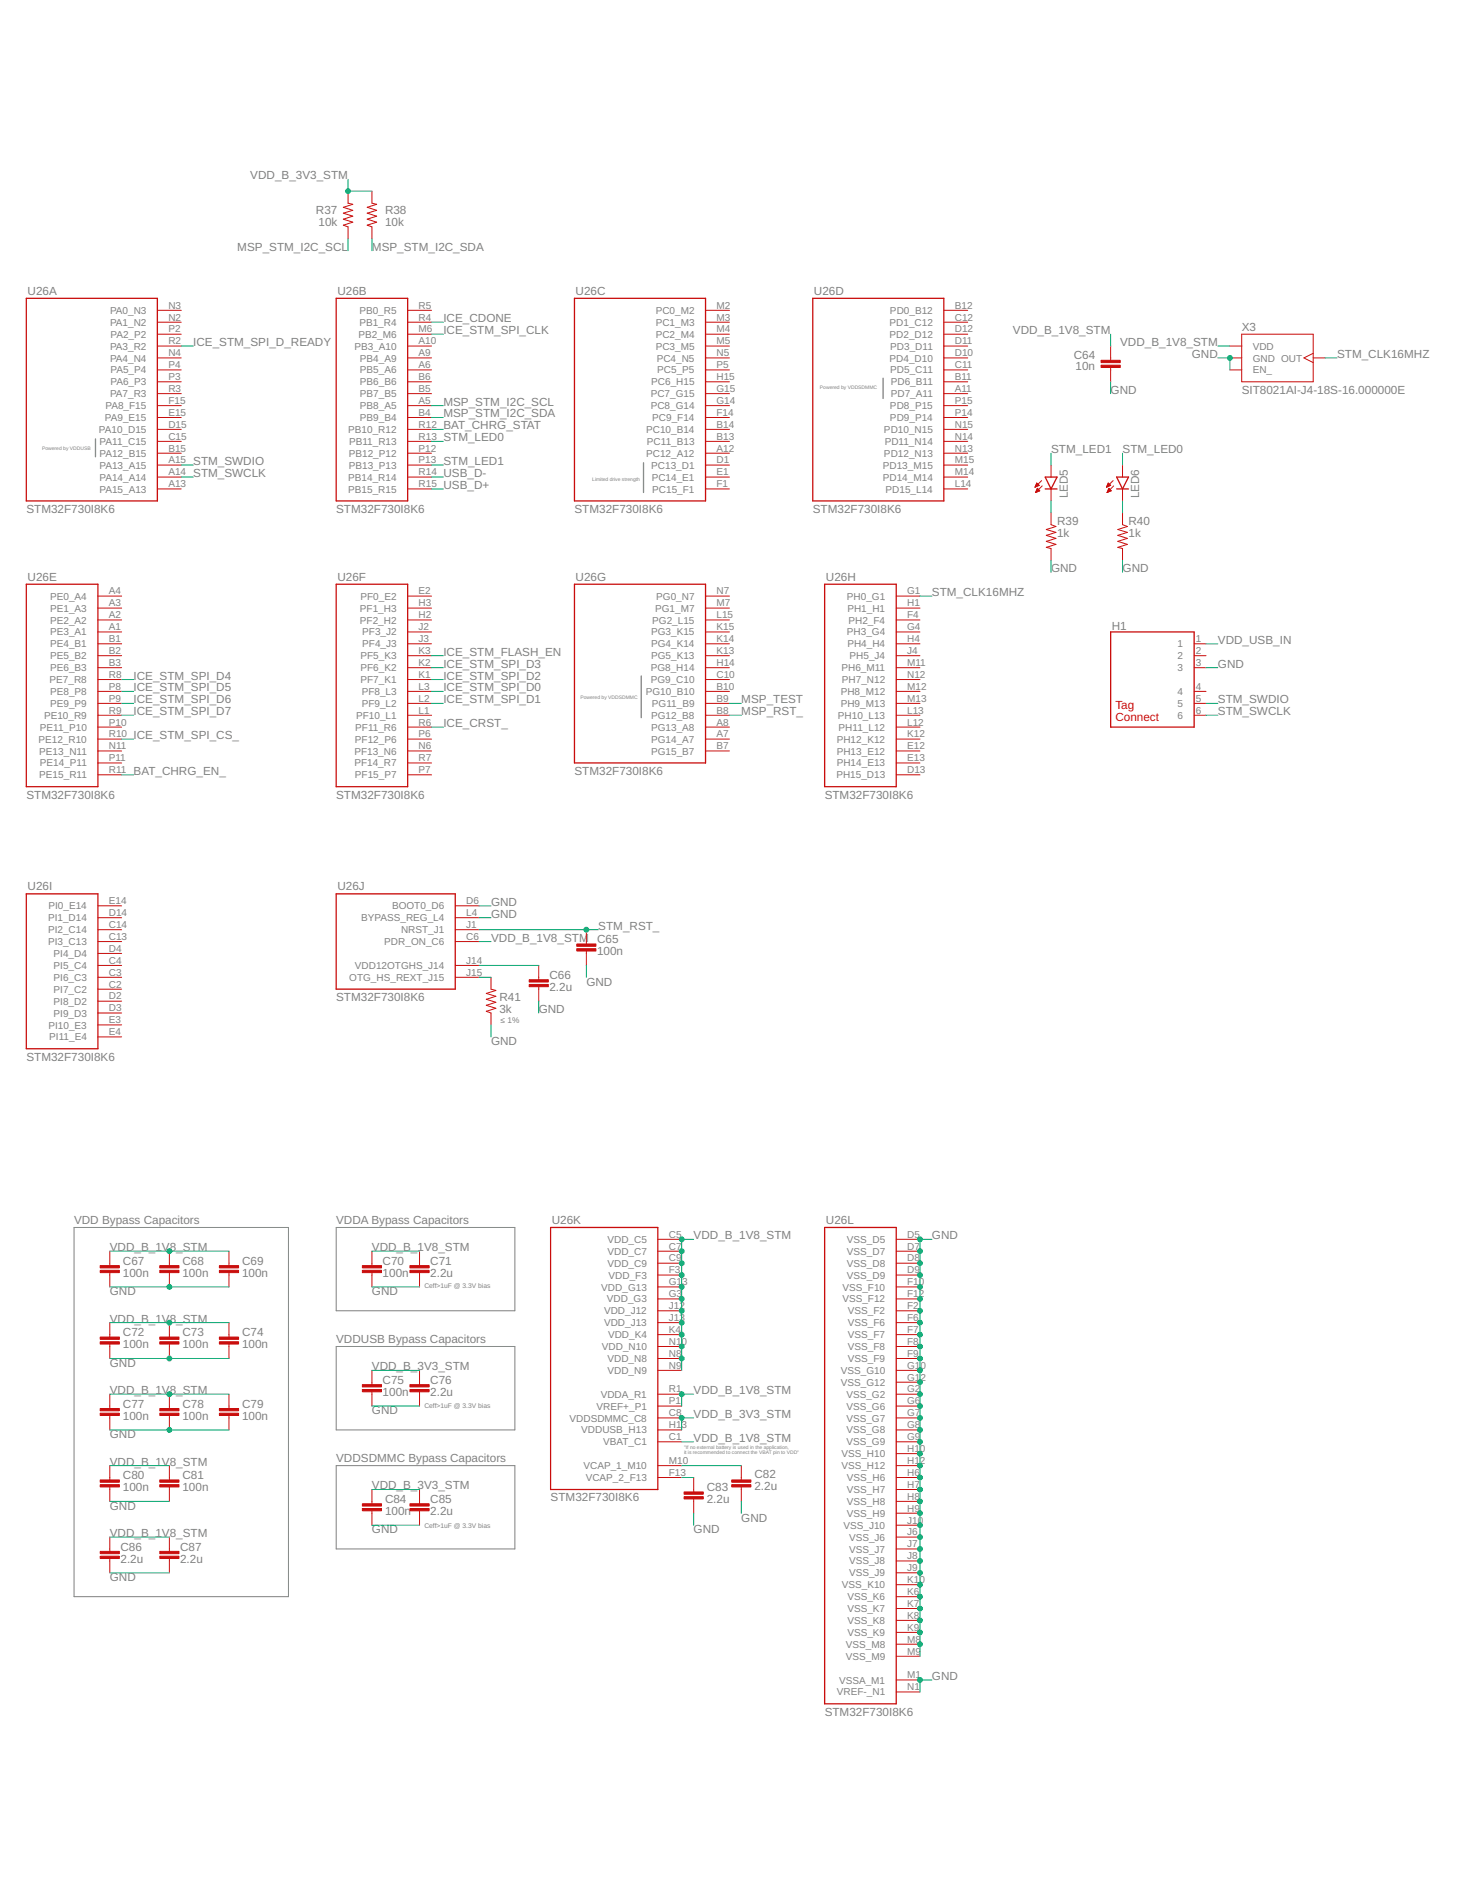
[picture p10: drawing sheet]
<svg xmlns="http://www.w3.org/2000/svg" width="216mm" height="279mm" viewBox="0 0 216 279" stroke-linecap="round" stroke-linejoin="round" font-family="sans-serif">
<defs><g id="words">
<g font-size="1.7" fill="#808080">
<text x="37.1" y="26.6">VDD_B_3V3_STM</text>
<text x="46.8" y="31.7">R37</text>
<text x="47.2" y="33.4">10k</text>
<text x="57" y="33.4">10k</text>
<text x="57" y="31.7">R38</text>
<text x="35.1" y="37.1">MSP_STM_I2C_SCL</text>
<text x="55.1" y="37.1">MSP_STM_I2C_SDA</text>
<text x="4.1" y="43.7">U26A</text>
<text x="50" y="43.7">U26B</text>
<text x="65.7" y="47.7">ICE_CDONE</text>
<text x="85.2" y="43.7">U26C</text>
<text x="120.5" y="43.7">U26D</text>
<text x="28.6" y="51.3">ICE_STM_SPI_D_READY</text>
<text x="65.7" y="49.5">ICE_STM_SPI_CLK</text>
<text x="150" y="49.5">VDD_B_1V8_STM</text>
<text x="159" y="53.1">C64</text>
<text x="165.9" y="51.3">VDD_B_1V8_STM</text>
<text x="176.5" y="53">GND</text>
<text x="183.9" y="49">X3</text>
<text x="198" y="53">STM_CLK16MHZ</text>
<text x="159.3" y="54.9">10n</text>
<text x="164.5" y="58.3">GND</text>
<text x="183.9" y="58.3">SIT8021AI-J4-18S-16.000000E</text>
<text x="65.7" y="65.4">STM_LED0</text>
<text x="65.7" y="60.1">MSP_STM_I2C_SCL</text>
<text x="65.7" y="61.9">MSP_STM_I2C_SDA</text>
<text x="65.7" y="63.6">BAT_CHRG_STAT</text>
<text x="28.6" y="68.9">STM_SWDIO</text>
<text x="28.6" y="70.7">STM_SWCLK</text>
<text x="65.7" y="70.7">USB_D-</text>
<text x="65.7" y="68.9">STM_LED1</text>
<text x="155.6" y="67.1">STM_LED1</text>
<text x="166.2" y="67.1">STM_LED0</text>
<text x="3.9" y="76">STM32F730I8K6</text>
<text x="49.8" y="76">STM32F730I8K6</text>
<text x="65.7" y="72.4">USB_D+</text>
<text x="85.1" y="76">STM32F730I8K6</text>
<text x="120.4" y="76">STM32F730I8K6</text>
<text x="156.5" y="77.7">R39</text>
<text x="158.1" y="73.8" transform="rotate(-90 158.1 73.8)">LED5</text>
<text x="167.1" y="77.7">R40</text>
<text x="168.7" y="73.8" transform="rotate(-90 168.7 73.8)">LED6</text>
<text x="156.5" y="79.5">1k</text>
<text x="167.1" y="79.5">1k</text>
<text x="4.1" y="86">U26E</text>
<text x="50" y="86">U26F</text>
<text x="85.2" y="86">U26G</text>
<text x="122.3" y="86">U26H</text>
<text x="138" y="88.3">STM_CLK16MHZ</text>
<text x="155.6" y="84.8">GND</text>
<text x="166.2" y="84.8">GND</text>
<text x="164.6" y="93.3">H1</text>
<text x="180.3" y="95.4">VDD_USB_IN</text>
<text x="19.8" y="100.7">ICE_STM_SPI_D4</text>
<text x="65.7" y="100.7">ICE_STM_SPI_D2</text>
<text x="65.7" y="98.9">ICE_STM_SPI_D3</text>
<text x="65.7" y="97.1">ICE_STM_FLASH_EN</text>
<text x="180.3" y="98.9">GND</text>
<text x="19.8" y="106">ICE_STM_SPI_D7</text>
<text x="19.8" y="104.2">ICE_STM_SPI_D6</text>
<text x="19.8" y="102.4">ICE_STM_SPI_D5</text>
<text x="65.7" y="102.4">ICE_STM_SPI_D0</text>
<text x="65.7" y="104.2">ICE_STM_SPI_D1</text>
<text x="65.7" y="107.7">ICE_CRST_</text>
<text x="109.8" y="106">MSP_RST_</text>
<text x="109.8" y="104.2">MSP_TEST</text>
<text x="180.3" y="104.2">STM_SWDIO</text>
<text x="180.3" y="106">STM_SWCLK</text>
<text x="19.8" y="109.5">ICE_STM_SPI_CS_</text>
<text x="3.9" y="118.3">STM32F730I8K6</text>
<text x="19.8" y="114.8">BAT_CHRG_EN_</text>
<text x="49.8" y="118.3">STM32F730I8K6</text>
<text x="85.1" y="114.8">STM32F730I8K6</text>
<text x="122.1" y="118.3">STM32F730I8K6</text>
<text x="4.1" y="131.9">U26I</text>
<text x="50" y="131.9">U26J</text>
<text x="72.7" y="136">GND</text>
<text x="72.7" y="134.2">GND</text>
<text x="88.6" y="137.7">STM_RST_</text>
<text x="72.7" y="139.5">VDD_B_1V8_STM</text>
<text x="88.4" y="141.5">100n</text>
<text x="88.4" y="139.8">C65</text>
<text x="49.8" y="148.3">STM32F730I8K6</text>
<text x="74" y="148.3">R41</text>
<text x="81.4" y="146.8">2.2u</text>
<text x="81.4" y="145">C66</text>
<text x="86.8" y="146">GND</text>
<text x="72.7" y="154.8">GND</text>
<text x="74" y="150.1">3k</text>
<text x="79.8" y="150.1">GND</text>
<text x="3.9" y="157.1">STM32F730I8K6</text>
<text x="11" y="181.3">VDD Bypass Capacitors</text>
<text x="16.3" y="185.4">VDD_B_1V8_STM</text>
<text x="49.8" y="181.3">VDDA Bypass Capacitors</text>
<text x="55.1" y="185.4">VDD_B_1V8_STM</text>
<text x="81.7" y="181.3">U26K</text>
<text x="102.7" y="183.6">VDD_B_1V8_STM</text>
<text x="122.3" y="181.3">U26L</text>
<text x="138" y="183.6">GND</text>
<text x="16.3" y="191.9">GND</text>
<text x="18.2" y="189.2">100n</text>
<text x="18.2" y="187.4">C67</text>
<text x="27" y="189.2">100n</text>
<text x="27" y="187.4">C68</text>
<text x="35.8" y="189.2">100n</text>
<text x="35.8" y="187.4">C69</text>
<text x="55.1" y="191.9">GND</text>
<text x="56.7" y="189.2">100n</text>
<text x="56.7" y="187.4">C70</text>
<text x="63.7" y="189.2">2.2u</text>
<text x="63.7" y="187.4">C71</text>
<text x="16.3" y="195.9">VDD_B_1V8_STM</text>
<text x="18.2" y="198">C72</text>
<text x="27" y="198">C73</text>
<text x="35.8" y="198">C74</text>
<text x="16.3" y="202.5">GND</text>
<text x="18.2" y="199.7">100n</text>
<text x="27" y="199.7">100n</text>
<text x="35.8" y="199.7">100n</text>
<text x="49.8" y="198.9">VDDUSB Bypass Capacitors</text>
<text x="55.1" y="203">VDD_B_3V3_STM</text>
<text x="16.3" y="206.5">VDD_B_1V8_STM</text>
<text x="18.2" y="208.6">C77</text>
<text x="27" y="208.6">C78</text>
<text x="35.8" y="208.6">C79</text>
<text x="55.1" y="209.5">GND</text>
<text x="56.7" y="206.8">100n</text>
<text x="56.7" y="205">C75</text>
<text x="63.7" y="206.8">2.2u</text>
<text x="63.7" y="205">C76</text>
<text x="102.7" y="206.5">VDD_B_1V8_STM</text>
<text x="16.3" y="213.1">GND</text>
<text x="18.2" y="210.3">100n</text>
<text x="27" y="210.3">100n</text>
<text x="35.8" y="210.3">100n</text>
<text x="102.7" y="213.6">VDD_B_1V8_STM</text>
<text x="102.7" y="210.1">VDD_B_3V3_STM</text>
<text x="16.3" y="217.1">VDD_B_1V8_STM</text>
<text x="18.2" y="220.9">100n</text>
<text x="18.2" y="219.2">C80</text>
<text x="27" y="220.9">100n</text>
<text x="27" y="219.2">C81</text>
<text x="49.8" y="216.6">VDDSDMMC Bypass Capacitors</text>
<text x="55.1" y="220.7">VDD_B_3V3_STM</text>
<text x="104.7" y="220.9">C83</text>
<text x="111.7" y="220.7">2.2u</text>
<text x="111.7" y="219">C82</text>
<text x="16.3" y="223.6">GND</text>
<text x="16.3" y="227.7">VDD_B_1V8_STM</text>
<text x="55.1" y="227.2">GND</text>
<text x="57" y="224.4">100n</text>
<text x="57" y="222.7">C84</text>
<text x="63.7" y="224.4">2.2u</text>
<text x="63.7" y="222.7">C85</text>
<text x="81.5" y="222.4">STM32F730I8K6</text>
<text x="102.7" y="227.2">GND</text>
<text x="104.7" y="222.7">2.2u</text>
<text x="109.8" y="225.4">GND</text>
<text x="17.8" y="231.5">2.2u</text>
<text x="17.8" y="229.7">C86</text>
<text x="26.7" y="231.5">2.2u</text>
<text x="26.7" y="229.7">C87</text>
<text x="16.3" y="234.2">GND</text>
<text x="138" y="248.9">GND</text>
<text x="122.1" y="254.2">STM32F730I8K6</text>
</g>
<g font-size="1.7" fill="#c90d0c">
<text x="165.2" y="105">Tag</text>
<text x="165.2" y="106.8">Connect</text>
</g>
<g font-size="1.5" fill="#808080">
<text x="16.3" y="46.5">PA0_N3</text>
<text x="24.9" y="45.7">N3</text>
<text x="24.9" y="47.5">N2</text>
<text x="53.2" y="46.5">PB0_R5</text>
<text x="62" y="45.7">R5</text>
<text x="62" y="47.5">R4</text>
<text x="97.1" y="46.5">PC0_M2</text>
<text x="106.1" y="45.7">M2</text>
<text x="106.1" y="47.5">M3</text>
<text x="131.8" y="46.5">PD0_B12</text>
<text x="141.4" y="45.7">B12</text>
<text x="141.4" y="47.5">C12</text>
<text x="16.3" y="48.3">PA1_N2</text>
<text x="16.3" y="51.8">PA3_R2</text>
<text x="16.3" y="53.6">PA4_N4</text>
<text x="16.4" y="50">PA2_P2</text>
<text x="24.9" y="49.3">P2</text>
<text x="24.9" y="51">R2</text>
<text x="24.9" y="52.8">N4</text>
<text x="52.5" y="51.8">PB3_A10</text>
<text x="53.1" y="50">PB2_M6</text>
<text x="53.2" y="48.3">PB1_R4</text>
<text x="53.3" y="53.6">PB4_A9</text>
<text x="62" y="49.3">M6</text>
<text x="62" y="51">A10</text>
<text x="62" y="52.8">A9</text>
<text x="97.1" y="48.3">PC1_M3</text>
<text x="97.1" y="50">PC2_M4</text>
<text x="97.1" y="51.8">PC3_M5</text>
<text x="97.2" y="53.6">PC4_N5</text>
<text x="106.1" y="49.3">M4</text>
<text x="106.1" y="51">M5</text>
<text x="106.1" y="52.8">N5</text>
<text x="131.7" y="48.3">PD1_C12</text>
<text x="131.7" y="50">PD2_D12</text>
<text x="131.7" y="53.6">PD4_D10</text>
<text x="131.8" y="51.8">PD3_D11</text>
<text x="141.4" y="49.3">D12</text>
<text x="141.4" y="51">D11</text>
<text x="141.4" y="52.8">D10</text>
<text x="185.5" y="53.6">GND OUT</text>
<text x="185.5" y="51.8">VDD</text>
<text x="16.3" y="58.9">PA7_R3</text>
<text x="16.4" y="55.3">PA5_P4</text>
<text x="16.4" y="57.1">PA6_P3</text>
<text x="24.9" y="54.5">P4</text>
<text x="24.9" y="56.3">P3</text>
<text x="24.9" y="58.1">R3</text>
<text x="24.9" y="59.8">F15</text>
<text x="53.3" y="55.3">PB5_A6</text>
<text x="53.3" y="57.1">PB6_B6</text>
<text x="53.3" y="58.9">PB7_B5</text>
<text x="62" y="54.5">A6</text>
<text x="62" y="56.3">B6</text>
<text x="62" y="58.1">B5</text>
<text x="62" y="59.8">A5</text>
<text x="96.4" y="58.9">PC7_G15</text>
<text x="96.4" y="57.1">PC6_H15</text>
<text x="97.3" y="55.3">PC5_P5</text>
<text x="106.1" y="54.5">P5</text>
<text x="106.1" y="56.3">H15</text>
<text x="106.1" y="58.1">G15</text>
<text x="106.1" y="59.8">G14</text>
<text x="131.8" y="55.3">PD5_C11</text>
<text x="131.9" y="57.1">PD6_B11</text>
<text x="131.9" y="58.9">PD7_A11</text>
<text x="141.4" y="54.5">C11</text>
<text x="141.4" y="56.3">B11</text>
<text x="141.4" y="58.1">A11</text>
<text x="141.4" y="59.8">P15</text>
<text x="185.5" y="55.3">EN_</text>
<text x="14.6" y="64.1">PA10_D15</text>
<text x="14.7" y="65.9">PA11_C15</text>
<text x="15.5" y="62.4">PA9_E15</text>
<text x="15.6" y="60.6">PA8_F15</text>
<text x="24.9" y="63.4">D15</text>
<text x="24.9" y="65.1">C15</text>
<text x="24.9" y="61.6">E15</text>
<text x="51.6" y="64.1">PB10_R12</text>
<text x="51.7" y="65.9">PB11_R13</text>
<text x="53.3" y="60.6">PB8_A5</text>
<text x="53.3" y="62.4">PB9_B4</text>
<text x="62" y="63.4">R12</text>
<text x="62" y="65.1">R13</text>
<text x="62" y="61.6">B4</text>
<text x="95.7" y="64.1">PC10_B14</text>
<text x="95.8" y="65.9">PC11_B13</text>
<text x="96.4" y="60.6">PC8_G14</text>
<text x="96.6" y="62.4">PC9_F14</text>
<text x="106.1" y="63.4">B14</text>
<text x="106.1" y="65.1">B13</text>
<text x="106.1" y="61.6">F14</text>
<text x="130.9" y="64.1">PD10_N15</text>
<text x="131" y="65.9">PD11_N14</text>
<text x="131.8" y="60.6">PD8_P15</text>
<text x="131.8" y="62.4">PD9_P14</text>
<text x="141.4" y="63.4">N15</text>
<text x="141.4" y="65.1">N14</text>
<text x="141.4" y="61.6">P14</text>
<text x="14.7" y="67.7">PA12_B15</text>
<text x="14.7" y="69.4">PA13_A15</text>
<text x="14.7" y="71.2">PA14_A14</text>
<text x="24.9" y="66.9">B15</text>
<text x="24.9" y="68.7">A15</text>
<text x="24.9" y="70.4">A14</text>
<text x="51.6" y="71.2">PB14_R14</text>
<text x="51.7" y="67.7">PB12_P12</text>
<text x="51.7" y="69.4">PB13_P13</text>
<text x="62" y="66.9">P12</text>
<text x="62" y="68.7">P13</text>
<text x="62" y="70.4">R14</text>
<text x="95.7" y="67.7">PC12_A12</text>
<text x="96.4" y="69.4">PC13_D1</text>
<text x="96.5" y="71.2">PC14_E1</text>
<text x="106.1" y="66.9">A12</text>
<text x="106.1" y="68.7">D1</text>
<text x="106.1" y="70.4">E1</text>
<text x="130.7" y="69.4">PD13_M15</text>
<text x="130.7" y="71.2">PD14_M14</text>
<text x="130.9" y="67.7">PD12_N13</text>
<text x="141.4" y="66.9">N13</text>
<text x="141.4" y="68.7">M15</text>
<text x="141.4" y="70.4">M14</text>
<text x="14.7" y="73">PA15_A13</text>
<text x="24.9" y="72.2">A13</text>
<text x="51.6" y="73">PB15_R15</text>
<text x="62" y="72.2">R15</text>
<text x="96.6" y="73">PC15_F1</text>
<text x="106.1" y="72.2">F1</text>
<text x="131.1" y="73">PD15_L14</text>
<text x="141.4" y="72.2">L14</text>
<text x="7.4" y="88.8">PE0_A4</text>
<text x="16.1" y="88.1">A4</text>
<text x="16.1" y="89.8">A3</text>
<text x="53.4" y="88.8">PF0_E2</text>
<text x="62" y="88.1">E2</text>
<text x="62" y="89.8">H3</text>
<text x="97.2" y="88.8">PG0_N7</text>
<text x="106.1" y="88.1">N7</text>
<text x="106.1" y="89.8">M7</text>
<text x="125.4" y="88.8">PH0_G1</text>
<text x="134.3" y="88.1">G1</text>
<text x="134.3" y="89.8">H1</text>
<text x="7.4" y="90.6">PE1_A3</text>
<text x="7.4" y="92.4">PE2_A2</text>
<text x="7.4" y="94.1">PE3_A1</text>
<text x="7.4" y="95.9">PE4_B1</text>
<text x="16.1" y="91.6">A2</text>
<text x="16.1" y="93.4">A1</text>
<text x="16.1" y="95.1">B1</text>
<text x="53.3" y="90.6">PF1_H3</text>
<text x="53.3" y="92.4">PF2_H2</text>
<text x="53.6" y="94.1">PF3_J2</text>
<text x="53.6" y="95.9">PF4_J3</text>
<text x="62" y="91.6">H2</text>
<text x="62" y="93.4">J2</text>
<text x="62" y="95.1">J3</text>
<text x="96.4" y="94.1">PG3_K15</text>
<text x="96.4" y="95.9">PG4_K14</text>
<text x="96.6" y="92.4">PG2_L15</text>
<text x="97" y="90.6">PG1_M7</text>
<text x="106.1" y="91.6">L15</text>
<text x="106.1" y="93.4">K15</text>
<text x="106.1" y="95.1">K14</text>
<text x="125.4" y="94.1">PH3_G4</text>
<text x="125.5" y="90.6">PH1_H1</text>
<text x="125.5" y="95.9">PH4_H4</text>
<text x="125.6" y="92.4">PH2_F4</text>
<text x="134.3" y="91.6">F4</text>
<text x="134.3" y="93.4">G4</text>
<text x="134.3" y="95.1">H4</text>
<text x="174.4" y="95.9">1</text>
<text x="177.1" y="95.1">1</text>
<text x="7.3" y="101.2">PE7_R8</text>
<text x="7.4" y="97.7">PE5_B2</text>
<text x="7.4" y="99.4">PE6_B3</text>
<text x="16.1" y="96.9">B2</text>
<text x="16.1" y="98.7">B3</text>
<text x="16.1" y="100.4">R8</text>
<text x="53.4" y="97.7">PF5_K3</text>
<text x="53.4" y="99.4">PF6_K2</text>
<text x="53.4" y="101.2">PF7_K1</text>
<text x="62" y="96.9">K3</text>
<text x="62" y="98.7">K2</text>
<text x="62" y="100.4">K1</text>
<text x="96.4" y="99.4">PG8_H14</text>
<text x="96.4" y="101.2">PG9_C10</text>
<text x="96.4" y="97.7">PG5_K13</text>
<text x="106.1" y="96.9">K13</text>
<text x="106.1" y="98.7">H14</text>
<text x="106.1" y="100.4">C10</text>
<text x="124.6" y="99.4">PH6_M11</text>
<text x="124.7" y="101.2">PH7_N12</text>
<text x="125.8" y="97.7">PH5_J4</text>
<text x="134.3" y="96.9">J4</text>
<text x="134.3" y="98.7">M11</text>
<text x="134.3" y="100.4">N12</text>
<text x="174.4" y="97.7">2</text>
<text x="174.4" y="99.4">3</text>
<text x="177.1" y="96.9">2</text>
<text x="177.1" y="98.7">3</text>
<text x="6.5" y="106.5">PE10_R9</text>
<text x="7.4" y="103">PE8_P8</text>
<text x="7.4" y="104.7">PE9_P9</text>
<text x="16.1" y="105.7">R9</text>
<text x="16.1" y="107.5">P10</text>
<text x="16.1" y="102.2">P8</text>
<text x="16.1" y="104">P9</text>
<text x="52.7" y="106.5">PF10_L1</text>
<text x="53.6" y="103">PF8_L3</text>
<text x="53.6" y="104.7">PF9_L2</text>
<text x="62" y="105.7">L1</text>
<text x="62" y="107.5">R6</text>
<text x="62" y="102.2">L3</text>
<text x="62" y="104">L2</text>
<text x="95.6" y="103">PG10_B10</text>
<text x="96.4" y="106.5">PG12_B8</text>
<text x="96.5" y="104.7">PG11_B9</text>
<text x="106.1" y="102.2">B10</text>
<text x="106.1" y="104">B9</text>
<text x="106.1" y="105.7">B8</text>
<text x="106.1" y="107.5">A8</text>
<text x="124.1" y="106.5">PH10_L13</text>
<text x="124.5" y="103">PH8_M12</text>
<text x="124.5" y="104.7">PH9_M13</text>
<text x="134.3" y="105.7">L13</text>
<text x="134.3" y="107.5">L12</text>
<text x="134.3" y="102.2">M12</text>
<text x="134.3" y="104">M13</text>
<text x="174.4" y="106.5">6</text>
<text x="174.4" y="103">4</text>
<text x="174.4" y="104.7">5</text>
<text x="177.1" y="105.7">6</text>
<text x="177.1" y="102.2">4</text>
<text x="177.1" y="104">5</text>
<text x="5.7" y="110">PE12_R10</text>
<text x="5.8" y="111.8">PE13_N11</text>
<text x="5.9" y="108.3">PE11_P10</text>
<text x="5.9" y="113.5">PE14_P11</text>
<text x="16.1" y="109.2">R10</text>
<text x="16.1" y="111">N11</text>
<text x="16.1" y="112.8">P11</text>
<text x="52.5" y="111.8">PF13_N6</text>
<text x="52.5" y="113.5">PF14_R7</text>
<text x="52.6" y="110">PF12_P6</text>
<text x="52.6" y="108.3">PF11_R6</text>
<text x="62" y="109.2">P6</text>
<text x="62" y="111">N6</text>
<text x="62" y="112.8">R7</text>
<text x="96.4" y="108.3">PG13_A8</text>
<text x="96.4" y="110">PG14_A7</text>
<text x="96.4" y="111.8">PG15_B7</text>
<text x="106.1" y="109.2">A7</text>
<text x="106.1" y="111">B7</text>
<text x="123.9" y="110">PH12_K12</text>
<text x="123.9" y="111.8">PH13_E12</text>
<text x="123.9" y="113.5">PH14_E13</text>
<text x="124.2" y="108.3">PH11_L12</text>
<text x="134.3" y="109.2">K12</text>
<text x="134.3" y="111">E12</text>
<text x="134.3" y="112.8">E13</text>
<text x="5.8" y="115.3">PE15_R11</text>
<text x="16.1" y="114.5">R11</text>
<text x="52.6" y="115.3">PF15_P7</text>
<text x="62" y="114.5">P7</text>
<text x="123.8" y="115.3">PH15_D13</text>
<text x="134.3" y="114.5">D13</text>
<text x="7.1" y="136.5">PI1_D14</text>
<text x="7.2" y="134.7">PI0_E14</text>
<text x="16.1" y="133.9">E14</text>
<text x="16.1" y="135.7">D14</text>
<text x="16.1" y="137.5">C14</text>
<text x="53.5" y="136.5">BYPASS_REG_L4</text>
<text x="58.1" y="134.7">BOOT0_D6</text>
<text x="69" y="133.9">D6</text>
<text x="69" y="135.7">L4</text>
<text x="69" y="137.5">J1</text>
<text x="7.1" y="138.3">PI2_C14</text>
<text x="7.1" y="140">PI3_C13</text>
<text x="7.9" y="141.8">PI4_D4</text>
<text x="7.9" y="143.5">PI5_C4</text>
<text x="16.1" y="139.2">C13</text>
<text x="16.1" y="141">D4</text>
<text x="16.1" y="142.8">C4</text>
<text x="52.5" y="143.5">VDD12OTGHS_J14</text>
<text x="56.9" y="140">PDR_ON_C6</text>
<text x="59.4" y="138.3">NRST_J1</text>
<text x="69" y="139.2">C6</text>
<text x="69" y="142.8">J14</text>
<text x="7.9" y="145.3">PI6_C3</text>
<text x="7.9" y="147.1">PI7_C2</text>
<text x="7.9" y="148.8">PI8_D2</text>
<text x="16.1" y="144.5">C3</text>
<text x="16.1" y="146.3">C2</text>
<text x="16.1" y="148.1">D2</text>
<text x="16.1" y="149.8">D3</text>
<text x="51.7" y="145.3">OTG_HS_REXT_J15</text>
<text x="69" y="144.5">J15</text>
<text x="7.2" y="152.4">PI10_E3</text>
<text x="7.3" y="154.1">PI11_E4</text>
<text x="7.9" y="150.6">PI9_D3</text>
<text x="16.1" y="151.6">E3</text>
<text x="16.1" y="153.4">E4</text>
<text x="90" y="184.1">VDD_C5</text>
<text x="90" y="185.9">VDD_C7</text>
<text x="99" y="183.4">C5</text>
<text x="99" y="185.1">C7</text>
<text x="125.4" y="184.1">VSS_D5</text>
<text x="125.4" y="185.9">VSS_D7</text>
<text x="134.3" y="183.4">D5</text>
<text x="134.3" y="185.1">D7</text>
<text x="89" y="191.2">VDD_G13</text>
<text x="90" y="187.7">VDD_C9</text>
<text x="90.1" y="189.4">VDD_F3</text>
<text x="99" y="186.9">C9</text>
<text x="99" y="188.6">F3</text>
<text x="99" y="190.4">G13</text>
<text x="124.7" y="191.2">VSS_F10</text>
<text x="125.4" y="187.7">VSS_D8</text>
<text x="125.4" y="189.4">VSS_D9</text>
<text x="134.3" y="186.9">D8</text>
<text x="134.3" y="188.6">D9</text>
<text x="134.3" y="190.4">F10</text>
<text x="89.4" y="194.7">VDD_J12</text>
<text x="89.4" y="196.5">VDD_J13</text>
<text x="89.9" y="192.9">VDD_G3</text>
<text x="99" y="192.2">G3</text>
<text x="99" y="193.9">J12</text>
<text x="99" y="195.7">J13</text>
<text x="99" y="197.5">K4</text>
<text x="124.7" y="192.9">VSS_F12</text>
<text x="125.6" y="194.7">VSS_F2</text>
<text x="125.6" y="196.5">VSS_F6</text>
<text x="134.3" y="192.2">F12</text>
<text x="134.3" y="193.9">F2</text>
<text x="134.3" y="195.7">F6</text>
<text x="134.3" y="197.5">F7</text>
<text x="89.1" y="200">VDD_N10</text>
<text x="90" y="201.8">VDD_N8</text>
<text x="90" y="203.5">VDD_N9</text>
<text x="90" y="198.2">VDD_K4</text>
<text x="99" y="199.2">N10</text>
<text x="99" y="201">N8</text>
<text x="99" y="202.8">N9</text>
<text x="124.5" y="203.5">VSS_G10</text>
<text x="125.6" y="198.2">VSS_F7</text>
<text x="125.6" y="200">VSS_F8</text>
<text x="125.6" y="201.8">VSS_F9</text>
<text x="134.3" y="199.2">F8</text>
<text x="134.3" y="201">F9</text>
<text x="134.3" y="202.8">G10</text>
<text x="88.3" y="208.8">VREF+_P1</text>
<text x="89" y="207.1">VDDA_R1</text>
<text x="99" y="206.3">R1</text>
<text x="99" y="209.8">C8</text>
<text x="99" y="208.1">P1</text>
<text x="124.5" y="205.3">VSS_G12</text>
<text x="125.3" y="207.1">VSS_G2</text>
<text x="125.3" y="208.8">VSS_G6</text>
<text x="134.3" y="204.5">G12</text>
<text x="134.3" y="206.3">G2</text>
<text x="134.3" y="208.1">G6</text>
<text x="134.3" y="209.8">G7</text>
<text x="84.3" y="210.6">VDDSDMMC_C8</text>
<text x="86.1" y="212.4">VDDUSB_H13</text>
<text x="89.3" y="214.1">VBAT_C1</text>
<text x="99" y="213.3">C1</text>
<text x="99" y="211.6">H13</text>
<text x="124.6" y="215.9">VSS_H10</text>
<text x="125.3" y="210.6">VSS_G7</text>
<text x="125.3" y="212.4">VSS_G8</text>
<text x="125.3" y="214.1">VSS_G9</text>
<text x="134.3" y="211.6">G8</text>
<text x="134.3" y="213.3">G9</text>
<text x="134.3" y="215.1">H10</text>
<text x="86.4" y="217.7">VCAP_1_M10</text>
<text x="86.7" y="219.4">VCAP_2_F13</text>
<text x="99" y="216.9">M10</text>
<text x="99" y="218.6">F13</text>
<text x="124.6" y="217.7">VSS_H12</text>
<text x="125.4" y="219.4">VSS_H6</text>
<text x="125.4" y="221.2">VSS_H7</text>
<text x="134.3" y="216.9">H12</text>
<text x="134.3" y="218.6">H6</text>
<text x="134.3" y="220.4">H7</text>
<text x="124.9" y="226.5">VSS_J10</text>
<text x="125.4" y="222.9">VSS_H8</text>
<text x="125.4" y="224.7">VSS_H9</text>
<text x="134.3" y="222.2">H8</text>
<text x="134.3" y="223.9">H9</text>
<text x="134.3" y="225.7">J10</text>
<text x="134.3" y="227.5">J6</text>
<text x="125.7" y="228.2">VSS_J6</text>
<text x="125.7" y="230">VSS_J7</text>
<text x="125.7" y="231.8">VSS_J8</text>
<text x="125.7" y="233.5">VSS_J9</text>
<text x="134.3" y="229.2">J7</text>
<text x="134.3" y="231">J8</text>
<text x="134.3" y="232.8">J9</text>
<text x="124.6" y="235.3">VSS_K10</text>
<text x="125.5" y="237.1">VSS_K6</text>
<text x="125.5" y="238.8">VSS_K7</text>
<text x="134.3" y="234.5">K10</text>
<text x="134.3" y="236.3">K6</text>
<text x="134.3" y="238">K7</text>
<text x="134.3" y="239.8">K8</text>
<text x="125.2" y="244.1">VSS_M8</text>
<text x="125.2" y="245.9">VSS_M9</text>
<text x="125.5" y="240.6">VSS_K8</text>
<text x="125.5" y="242.4">VSS_K9</text>
<text x="134.3" y="241.6">K9</text>
<text x="134.3" y="243.3">M8</text>
<text x="134.3" y="245.1">M9</text>
<text x="123.9" y="251.2">VREF-_N1</text>
<text x="124.2" y="249.4">VSSA_M1</text>
<text x="134.3" y="250.4">N1</text>
<text x="134.3" y="248.6">M1</text>
</g>
<text font-size="1.2" fill="#808080" x="74.1" y="151.5">≤ 1%</text>
<g font-size="1" fill="#808080">
<text x="62.8" y="190.8">Ceff&gt;1uF @ 3.3V bias</text>
<text x="62.8" y="208.6">Ceff&gt;1uF @ 3.3V bias</text>
<text x="62.8" y="226.3">Ceff&gt;1uF @ 3.3V bias</text>
</g>
<g font-size=".7" fill="#808080">
<text x="121.4" y="57.6">Powered by VDDSDMMC</text>
<text x="6.2" y="66.6">Powered by VDDUSB</text>
<text x="87.7" y="71.2">Limited drive strength</text>
<text x="86" y="103.5">Powered by VDDSDMMC</text>
<text x="101.3" y="214.7">&quot;If no external battery is used in the application,</text>
<text x="101.3" y="215.5">it is recommended to connect the VBAT pin to VDD&quot;</text>
</g>
</g></defs>
<path d="M11 181.8h31.7v54.7h-31.7zM49.8 181.8h26.4v12.4h-26.4zM49.8 199.5h26.4v12.3h-26.4zM49.8 217.1h26.4v12.4h-26.4z" fill="none" stroke="#808080" stroke-width=".15"/>
<path d="M130.8 56v3M14.1 65v2.7M95.3 68.6v4.4M95 100.1v6.2" fill="none" stroke="#808080" stroke-width=".19"/>
<g fill="none" stroke="#c90d0c" stroke-width=".19">
<path d="M3.9 44.2h19.4v30h-19.4zM49.8 44.2h10.6v30h-10.6zM85.1 44.2h19.4v30h-19.4zM120.4 44.2h19.4v30h-19.4zM154.8 72.4h1.7M154.8 70.7h1.7l-.9 1.7zM165.4 70.7h1.7l-.9 1.7zM165.4 72.4h1.7M3.9 86.6h10.6v29.9h-10.6zM49.8 86.6h10.6v29.9h-10.6zM85.1 86.6h19.4v26.4h-19.4zM122.1 86.6h10.6v29.9h-10.6z"/>
<path d="M164.5 93.6h12.3v14.1h-12.3zM3.9 132.4h10.6v23h-10.6zM49.8 132.4h17.6v14.1h-17.6zM81.5 181.8h15.9v38.9h-15.9zM122.1 181.8h10.6v70.6h-10.6z"/>
</g>
<g fill="none" stroke="#c90d0c" stroke-width=".15">
<path d="M51.5 28.3v1.8l.7 .2-1.4 .4 1.4 .5-1.4 .4 1.4 .4-1.4 .5 1.4 .4-1.4 .5 .7 .2v1.8M55.1 28.3v1.8l.7 .2-1.4 .4 1.4 .5-1.4 .4 1.4 .4-1.4 .5 1.4 .4-1.4 .5 .7 .2v1.8M23.3 46h3.5M23.3 47.7h3.5M23.3 49.5h3.5M23.3 51.3h3.5M23.3 53h3.5M23.3 54.8h3.5M23.3 56.6h3.5M23.3 58.3h3.5M60.4 46h3.5M60.4 47.7h3.5"/>
<path d="M60.4 49.5h3.5M60.4 51.3h3.5M60.4 53h3.5M60.4 54.8h3.5M60.4 56.6h3.5M60.4 58.3h3.5M104.5 46h3.5M104.5 47.7h3.5M104.5 49.5h3.5M104.5 51.3h3.5M104.5 53h3.5M104.5 54.8h3.5"/>
<path d="M104.5 56.6h3.5M104.5 58.3h3.5M139.8 46h3.5M139.8 47.7h3.5M139.8 49.5h3.5M139.8 51.3h3.5M139.8 53h3.5M139.8 54.8h3.5M139.8 56.6h3.5M139.8 58.3h3.5M164.5 51.3v2.1M164.5 54.4v2.2"/>
<path d="M182.1 51.3h1.8M182.1 53h1.8M182.1 54.8h1.8M183.9 49.5h10.6v7.1h-10.6zM194.5 53h1.7M194.5 52.3l-1.4 .7 1.4 .7M23.3 63.6h3.5M23.3 65.4h3.5M23.3 67.1h3.5M23.3 68.9h3.5M23.3 70.7h3.5M23.3 72.4h3.5"/>
<path d="M23.3 60.1h3.5M23.3 61.8h3.5M60.4 63.6h3.5M60.4 65.4h3.5M60.4 67.1h3.5M60.4 68.9h3.5M60.4 70.7h3.5M60.4 72.4h3.5M60.4 60.1h3.5M60.4 61.8h3.5M104.5 63.6h3.5M104.5 65.4h3.5"/>
<path d="M104.5 67.1h3.5M104.5 68.9h3.5M104.5 70.7h3.5M104.5 72.4h3.5M104.5 60.1h3.5M104.5 61.8h3.5M139.8 63.6h3.5M139.8 65.4h3.5M139.8 67.1h3.5M139.8 68.9h3.5M139.8 70.7h3.5M139.8 72.4h3.5"/>
<path d="M139.8 60.1h3.5M139.8 61.8h3.5M153.3 72.1h.1M153.3 72.1h.2M153.4 72h.3M153.4 72.9h.1M153.4 71.9h.5M153.4 72.9h.2M153.4 71.8h.4M153.4 72.8h.3M153.4 71.8h.3M153.5 72.7h.4"/>
<path d="M153.5 71.7h.1M153.5 72.6h.4M153.5 71.6h.1M153.5 72.6h.3M153.5 72.5h.3M153.6 72.4h.1M153.6 72.3h.1M153.6 72.3l-.2 .7M153.6 72.3l.4 .4-.6 .3M153.9 71.9l-.4-.3-.2 .6M153.9 71.9l-.6 .3M154.2 71.2l-.9 1"/>
<path d="M154.3 72l-.9 1M155.6 68.9v1.8M155.6 72.4v1.8M155.6 76v1.7l.8 .3-1.5 .4 1.5 .5-1.5 .4 1.5 .5-1.5 .4 1.5 .4-1.5 .5 .7 .2v1.7M163.9 72.1h.1M163.9 72.1h.2M163.9 72h.4M163.9 72.9h.1M164 71.9h.5M164 72.9h.1M164 71.8h.4M164 72.8h.3"/>
<path d="M164 71.8h.3M164 72.7h.5M164.1 71.7h.2M164.1 72.6h.4M164.1 71.6h.1M164.1 72.6h.3M164.1 72.5h.3M164.2 72.4h.1M164.2 72.3h.1M164.2 72.3l-.3 .7M164.2 72.3l.3 .4-.6 .3M164.5 71.9l-.4-.3-.2 .6"/>
<path d="M164.5 71.9l-.6 .3M164.8 71.2l-.9 1M164.9 72l-1 1M166.2 68.9v1.8M166.2 72.4v1.8M166.2 76v1.7l.7 .3-1.4 .4 1.4 .5-1.4 .4 1.4 .5-1.4 .4 1.4 .4-1.4 .5 .7 .2v1.7M14.5 88.3h3.5M14.5 90.1h3.5M14.5 91.8h3.5M14.5 93.6h3.5M14.5 95.4h3.5M14.5 97.1h3.5"/>
<path d="M14.5 98.9h3.5M60.4 88.3h3.5M60.4 90.1h3.5M60.4 91.8h3.5M60.4 93.6h3.5M60.4 95.4h3.5M60.4 97.1h3.5M60.4 98.9h3.5M104.5 88.3h3.5M104.5 90.1h3.5M104.5 91.8h3.5M104.5 93.6h3.5"/>
<path d="M104.5 95.4h3.5M104.5 97.1h3.5M104.5 98.9h3.5M132.7 88.3h3.5M132.7 90.1h3.5M132.7 91.8h3.5M132.7 93.6h3.5M132.7 95.4h3.5M132.7 97.1h3.5M132.7 98.9h3.5M176.8 95.4h1.8M176.8 97.1h1.8"/>
<path d="M176.8 98.9h1.8M14.5 106h3.5M14.5 107.7h3.5M14.5 109.5h3.5M14.5 111.3h3.5M14.5 113h3.5M14.5 114.8h3.5M14.5 100.7h3.5M14.5 102.4h3.5M14.5 104.2h3.5M60.4 106h3.5M60.4 107.7h3.5"/>
<path d="M60.4 109.5h3.5M60.4 111.3h3.5M60.4 113h3.5M60.4 114.8h3.5M60.4 100.7h3.5M60.4 102.4h3.5M60.4 104.2h3.5M104.5 106h3.5M104.5 107.7h3.5M104.5 109.5h3.5M104.5 111.3h3.5M104.5 100.7h3.5"/>
<path d="M104.5 102.4h3.5M104.5 104.2h3.5M132.7 106h3.5M132.7 107.7h3.5M132.7 109.5h3.5M132.7 111.3h3.5M132.7 113h3.5M132.7 114.8h3.5M132.7 100.7h3.5M132.7 102.4h3.5M132.7 104.2h3.5M176.8 106h1.8"/>
<path d="M176.8 102.4h1.8M176.8 104.2h1.8M14.5 134.2h3.5M14.5 136h3.5M14.5 137.7h3.5M14.5 139.5h3.5M67.4 134.2h3.6M67.4 136h3.6M67.4 137.7h3.6M67.4 139.5h3.6M86.8 137.7v2.1M14.5 151.8h3.5"/>
<path d="M14.5 153.6h3.5M14.5 141.2h3.5M14.5 143h3.5M14.5 144.8h3.5M14.5 146.5h3.5M14.5 148.3h3.5M14.5 150.1h3.5M67.4 143h3.6M67.4 144.8h3.6M72.7 144.8v1.7l.7 .2-1.4 .5 1.4 .4-1.4 .4 1.4 .5-1.4 .4 1.4 .5-1.4 .4 .7 .3v1.7M79.8 143v2.1M79.8 146.2v2.1"/>
<path d="M86.8 140.9v2.1M16.3 185.4v2.1M16.3 188.5v2.1M16.3 195.9v2.2M16.3 199.1v2.2M25.1 185.4v2.1M25.1 188.5v2.1M25.1 195.9v2.2M25.1 199.1v2.2M33.9 185.4v2.1M33.9 188.5v2.1M33.9 195.9v2.2"/>
<path d="M33.9 199.1v2.2M55.1 185.4v2.1M55.1 188.5v2.1M62.1 185.4v2.1M62.1 188.5v2.1M97.4 183.6h3.5M97.4 185.4h3.5M97.4 187.1h3.5M97.4 188.9h3.5M97.4 190.6h3.5M97.4 192.4h3.5M97.4 194.2h3.5"/>
<path d="M97.4 195.9h3.5M97.4 197.7h3.5M97.4 199.5h3.5M132.7 183.6h3.5M132.7 185.4h3.5M132.7 187.1h3.5M132.7 188.9h3.5M132.7 190.6h3.5M132.7 192.4h3.5M132.7 194.2h3.5M132.7 195.9h3.5M132.7 197.7h3.5"/>
<path d="M132.7 199.5h3.5M16.3 206.5v2.2M16.3 209.7v2.1M16.3 217.1v2.1M25.1 206.5v2.2M25.1 209.7v2.1M25.1 217.1v2.1M33.9 206.5v2.2M33.9 209.7v2.1M55.1 203v2.1M55.1 206.2v2.1M62.1 203v2.1"/>
<path d="M62.1 206.2v2.1M97.4 213.6h3.5M97.4 217.1h3.5M97.4 218.9h3.5M97.4 201.3h3.5M97.4 203h3.5M97.4 206.5h3.5M97.4 210.1h3.5M97.4 211.8h3.5M97.4 208.3h3.5M102.7 218.9v2.1M109.8 217.1v2.1"/>
<path d="M132.7 213.6h3.5M132.7 217.1h3.5M132.7 218.9h3.5M132.7 201.3h3.5M132.7 203h3.5M132.7 206.5h3.5M132.7 210.1h3.5M132.7 211.8h3.5M132.7 208.3h3.5M132.7 204.8h3.5M132.7 215.3h3.5M16.3 220.3v2.1"/>
<path d="M16.3 227.7v2.1M16.3 230.9v2.1M25.1 220.3v2.1M25.1 227.7v2.1M25.1 230.9v2.1M55.1 220.7v2.1M55.1 223.8v2.2M62.1 220.7v2.1M62.1 223.8v2.2M102.7 222.1v2.1M109.8 220.3v2.1M132.7 220.7h3.5"/>
<path d="M132.7 222.4h3.5M132.7 224.2h3.5M132.7 226h3.5M132.7 227.7h3.5M132.7 229.5h3.5M132.7 231.2h3.5M132.7 233h3.5M132.7 234.8h3.5M132.7 236.5h3.5M132.7 238.3h3.5M132.7 250.7h3.5M132.7 240.1h3.5"/>
<path d="M132.7 241.8h3.5M132.7 243.6h3.5M132.7 245.4h3.5M132.7 248.9h3.5"/>
</g>
<g fill="#c90d0c" stroke="#c90d0c" stroke-width=".15">
<path d="M14.8 188.2h2.9v.3h-2.9z"/>
<path d="M14.8 187.5h2.9v.3h-2.9z"/>
<path d="M23.7 188.2h2.8v.3h-2.8z"/>
<path d="M23.7 187.5h2.8v.3h-2.8z"/>
<path d="M32.5 188.2h2.8v.3h-2.8z"/>
<path d="M32.5 187.5h2.8v.3h-2.8z"/>
<path d="M53.7 223.5h2.8v.3h-2.8z"/>
<path d="M53.7 222.8h2.8v.3h-2.8z"/>
<path d="M23.7 198.8h2.8v.3h-2.8z"/>
<path d="M23.7 198.1h2.8v.3h-2.8z"/>
<path d="M32.5 198.8h2.8v.3h-2.8z"/>
<path d="M32.5 198.1h2.8v.3h-2.8z"/>
<path d="M14.8 219.9h2.9v.4h-2.9z"/>
<path d="M14.8 219.2h2.9v.4h-2.9z"/>
<path d="M14.8 198.8h2.9v.3h-2.9z"/>
<path d="M14.8 198.1h2.9v.3h-2.9z"/>
<path d="M23.7 219.9h2.8v.4h-2.8z"/>
<path d="M23.7 219.2h2.8v.4h-2.8z"/>
<path d="M14.8 209.4h2.9v.3h-2.9z"/>
<path d="M14.8 208.7h2.9v.3h-2.9z"/>
<path d="M23.7 209.4h2.8v.3h-2.8z"/>
<path d="M23.7 208.7h2.8v.3h-2.8z"/>
<path d="M32.5 209.4h2.8v.3h-2.8z"/>
<path d="M32.5 208.7h2.8v.3h-2.8z"/>
<path d="M108.4 219.9h2.8v.4h-2.8z"/>
<path d="M108.4 219.2h2.8v.4h-2.8z"/>
<path d="M101.3 221.7h2.8v.4h-2.8z"/>
<path d="M101.3 221h2.8v.4h-2.8z"/>
<path d="M53.7 188.2h2.8v.3h-2.8z"/>
<path d="M53.7 187.5h2.8v.3h-2.8z"/>
<path d="M60.7 188.2h2.8v.3h-2.8z"/>
<path d="M60.7 187.5h2.8v.3h-2.8z"/>
<path d="M53.7 205.8h2.8v.4h-2.8z"/>
<path d="M53.7 205.1h2.8v.4h-2.8z"/>
<path d="M60.7 205.8h2.8v.4h-2.8z"/>
<path d="M60.7 205.1h2.8v.4h-2.8z"/>
<path d="M78.4 145.8h2.8v.4h-2.8z"/>
<path d="M78.4 145.1h2.8v.4h-2.8z"/>
<path d="M85.4 140.5h2.8v.4h-2.8z"/>
<path d="M85.4 139.8h2.8v.4h-2.8z"/>
<path d="M163 54.1h2.9v.3h-2.9z"/>
<path d="M163 53.4h2.9v.3h-2.9z"/>
<path d="M14.8 230.5h2.9v.4h-2.9z"/>
<path d="M14.8 229.8h2.9v.4h-2.9z"/>
<path d="M23.7 230.5h2.8v.4h-2.8z"/>
<path d="M23.7 229.8h2.8v.4h-2.8z"/>
<path d="M60.7 223.5h2.8v.3h-2.8z"/>
<path d="M60.7 222.8h2.8v.3h-2.8z"/>
</g>
<g fill="none" stroke="#0dab76" stroke-width=".15">
<path d="M51.5 26.6v1.7h3.6M51.5 35.4v1.7M55.1 35.4v1.7M26.8 51.3h1.8M63.9 49.5h1.8M63.9 47.7h1.8M164.5 49.5v1.8M164.5 56.6v1.7M180.3 53h1.8v1.8M180.3 51.3h1.8M196.2 53h1.8M26.8 70.7h1.8"/>
<path d="M26.8 68.9h1.8M63.9 70.7h1.8M63.9 72.4h1.8M63.9 68.9h1.8M63.9 65.4h1.8M63.9 60.1h1.8M63.9 61.8h1.8M63.9 63.6h1.8M155.6 67.1v1.8M155.6 74.2v1.8M166.2 67.1v1.8M166.2 74.2v1.8"/>
<path d="M63.9 98.9h1.8M63.9 97.1h1.8M136.2 88.3h1.8M155.6 83v1.8M166.2 83v1.8M178.6 98.9h1.7M178.6 95.4h1.7M18 104.2h1.8M18 106h1.8M18 100.7h1.8M18 102.4h1.8M18 109.5h1.8"/>
<path d="M18 114.8h1.8M63.9 104.2h1.8M63.9 100.7h1.8M63.9 102.4h1.8M63.9 107.7h1.8M108 104.2h1.8M108 106h1.8M178.6 104.2h1.7M178.6 106h1.7M71 136h1.7M71 134.2h1.7M71 139.5h1.7"/>
<path d="M71 137.7h17.6M71 144.8h1.7M71 143h8.8M72.7 151.8v1.8M79.8 148.3v1.8M86.8 143v1.8M16.3 190.6h17.6M16.3 185.4h17.6M16.3 195.9h17.6M55.1 190.6h7M55.1 185.4h7M102.7 183.6h-1.8v19.4"/>
<path d="M138 183.6h-1.8v61.8M16.3 201.3h17.6M16.3 211.8h17.6M16.3 217.1h8.8M16.3 206.5h17.6M55.1 208.3h7M55.1 203h7M100.9 217.1h8.9M100.9 213.6h1.8M100.9 218.9h1.8M102.7 206.5h-1.8v1.8M102.7 210.1h-1.8v1.7"/>
<path d="M16.3 222.4h8.8M16.3 233h8.8M16.3 227.7h8.8M55.1 226h7M55.1 220.7h7M102.7 224.2v1.8M109.8 222.4v1.8M138 248.9h-1.8v1.8"/>
</g>
<g fill="#0dab76" stroke="#0dab76" stroke-width=".15">
<circle cx="136.2" cy="185.4" r=".36"/>
<circle cx="136.2" cy="187.1" r=".36"/>
<circle cx="136.2" cy="188.9" r=".36"/>
<circle cx="136.2" cy="190.6" r=".36"/>
<circle cx="136.2" cy="192.4" r=".36"/>
<circle cx="136.2" cy="194.2" r=".36"/>
<circle cx="136.2" cy="195.9" r=".36"/>
<circle cx="136.2" cy="197.7" r=".36"/>
<circle cx="136.2" cy="199.5" r=".36"/>
<circle cx="136.2" cy="201.3" r=".36"/>
<circle cx="136.2" cy="203" r=".36"/>
<circle cx="136.2" cy="204.8" r=".36"/>
<circle cx="136.2" cy="206.5" r=".36"/>
<circle cx="136.2" cy="208.3" r=".36"/>
<circle cx="136.2" cy="210.1" r=".36"/>
<circle cx="136.2" cy="211.8" r=".36"/>
<circle cx="136.2" cy="213.6" r=".36"/>
<circle cx="136.2" cy="215.3" r=".36"/>
<circle cx="136.2" cy="217.1" r=".36"/>
<circle cx="136.2" cy="218.9" r=".36"/>
<circle cx="136.2" cy="220.7" r=".36"/>
<circle cx="136.2" cy="222.4" r=".36"/>
<circle cx="136.2" cy="224.2" r=".36"/>
<circle cx="136.2" cy="226" r=".36"/>
<circle cx="136.2" cy="227.7" r=".36"/>
<circle cx="136.2" cy="229.5" r=".36"/>
<circle cx="136.2" cy="231.2" r=".36"/>
<circle cx="136.2" cy="233" r=".36"/>
<circle cx="136.2" cy="234.8" r=".36"/>
<circle cx="136.2" cy="236.5" r=".36"/>
<circle cx="136.2" cy="238.3" r=".36"/>
<circle cx="136.2" cy="240.1" r=".36"/>
<circle cx="136.2" cy="241.8" r=".36"/>
<circle cx="136.2" cy="243.6" r=".36"/>
<circle cx="136.2" cy="183.6" r=".36"/>
<circle cx="25.1" cy="190.6" r=".36"/>
<circle cx="25.1" cy="201.3" r=".36"/>
<circle cx="25.1" cy="211.8" r=".36"/>
<circle cx="136.2" cy="248.9" r=".36"/>
<circle cx="182.1" cy="53" r=".36"/>
<circle cx="100.9" cy="185.4" r=".36"/>
<circle cx="100.9" cy="187.1" r=".36"/>
<circle cx="100.9" cy="188.9" r=".36"/>
<circle cx="100.9" cy="190.6" r=".36"/>
<circle cx="100.9" cy="192.4" r=".36"/>
<circle cx="100.9" cy="194.2" r=".36"/>
<circle cx="100.9" cy="195.9" r=".36"/>
<circle cx="100.9" cy="197.7" r=".36"/>
<circle cx="100.9" cy="199.5" r=".36"/>
<circle cx="100.9" cy="201.3" r=".36"/>
<circle cx="100.9" cy="183.6" r=".36"/>
<circle cx="25.1" cy="185.4" r=".36"/>
<circle cx="25.1" cy="195.9" r=".36"/>
<circle cx="25.1" cy="206.5" r=".36"/>
<circle cx="100.9" cy="206.5" r=".36"/>
<circle cx="86.8" cy="137.7" r=".36"/>
<circle cx="100.9" cy="210.1" r=".36"/>
<circle cx="51.5" cy="28.3" r=".36"/>
</g>
<use href="#words"/>
</svg>
